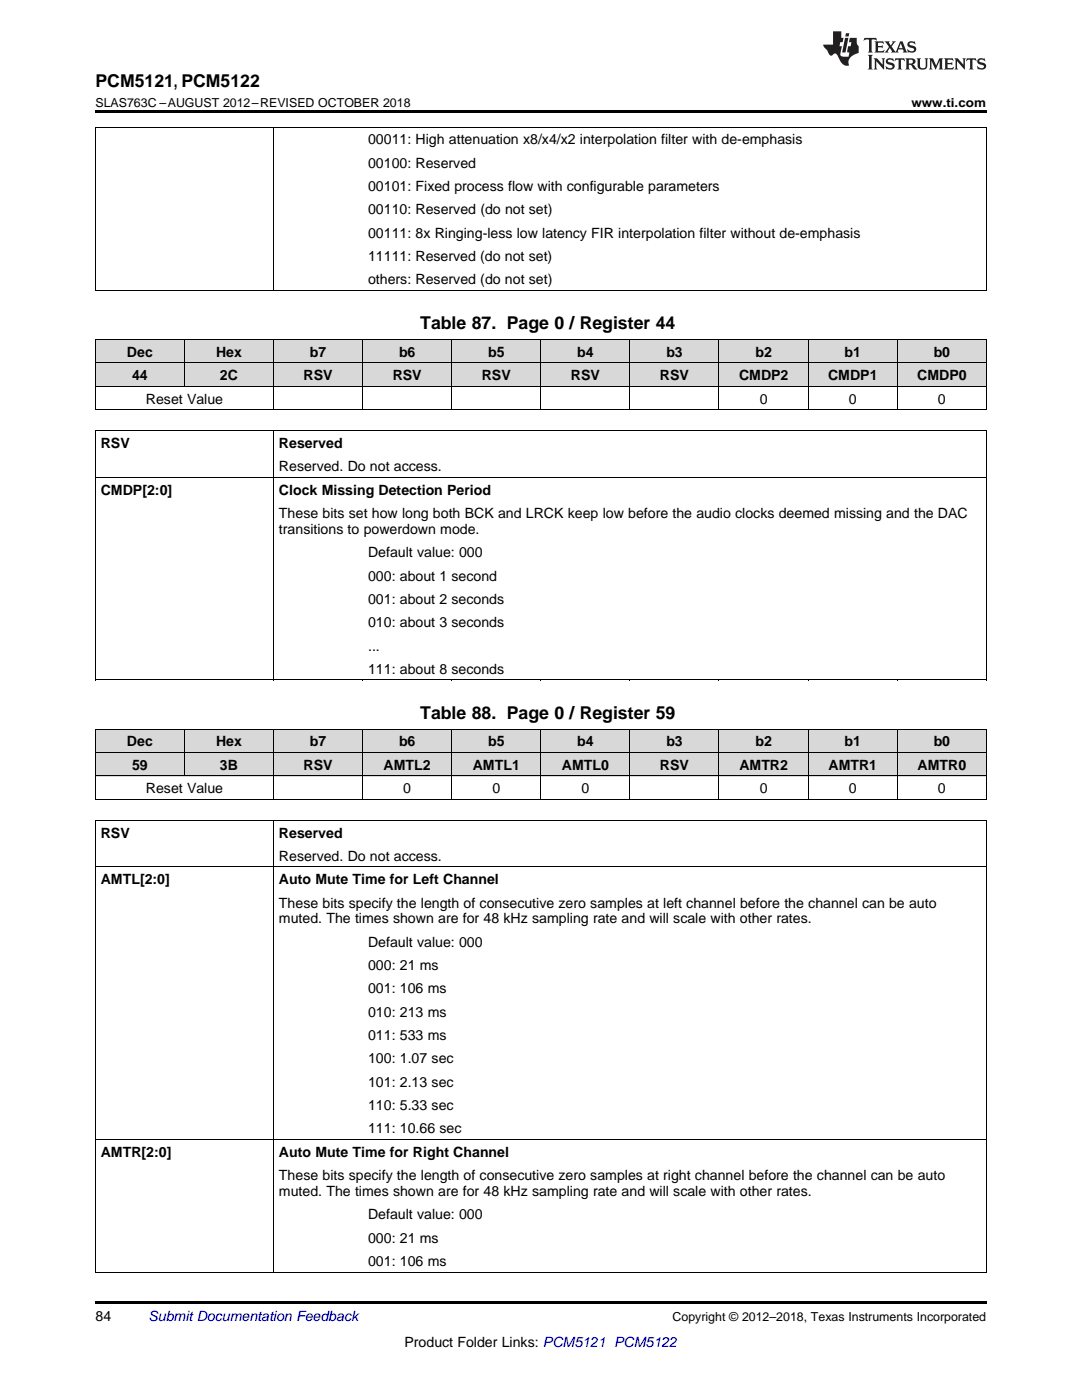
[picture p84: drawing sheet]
<svg xmlns="http://www.w3.org/2000/svg" width="216mm" height="279mm" viewBox="0 0 216 279" stroke-linecap="round" stroke-linejoin="round" font-family="sans-serif">
<defs><g id="words">
<g font-size="3.5">
<text x="19" y="17.3">PCM5121, PCM5122</text>
<text x="83.9" y="65.7">Table 87. Page 0 / Register 44</text>
<text x="83.9" y="143.5">Table 88. Page 0 / Register 59</text>
</g>
<g font-size="2.8">
<text x="73.4" y="28.8">00011: High attenuation x8/x4/x2 interpolation filter with de-emphasis</text>
<text x="73.4" y="33.4">00100: Reserved</text>
<text x="73.4" y="38.1">00101: Fixed process flow with configurable parameters</text>
<text x="73.4" y="42.8">00110: Reserved (do not set)</text>
<text x="73.4" y="47.4">00111: 8x Ringing-less low latency FIR interpolation filter without de-emphasis</text>
<text x="73.4" y="52.1">11111: Reserved (do not set)</text>
<text x="73.4" y="56.7">others: Reserved (do not set)</text>
<text x="25.3" y="71.2">Dec</text>
<text x="43.1" y="71.2">Hex</text>
<text x="61.8" y="71.2">b7</text>
<text x="79.6" y="71.2">b6</text>
<text x="97.4" y="71.2">b5</text>
<text x="115.2" y="71.2">b4</text>
<text x="133" y="71.2">b3</text>
<text x="150.7" y="71.2">b2</text>
<text x="168.5" y="71.2">b1</text>
<text x="186.3" y="71.2">b0</text>
<text x="26.4" y="75.9">44</text>
<text x="43.9" y="75.9">2C</text>
<text x="60.6" y="75.9">RSV</text>
<text x="78.4" y="75.9">RSV</text>
<text x="96.1" y="75.9">RSV</text>
<text x="113.9" y="75.9">RSV</text>
<text x="131.7" y="75.9">RSV</text>
<text x="147.5" y="75.9">CMDP2</text>
<text x="165.2" y="75.9">CMDP1</text>
<text x="183" y="75.9">CMDP0</text>
<text x="29.1" y="80.5">Reset Value</text>
<text x="151.6" y="80.5">0</text>
<text x="169.4" y="80.5">0</text>
<text x="187.1" y="80.5">0</text>
<text x="20.1" y="89.4">RSV</text>
<text x="55.7" y="89.4">Reserved</text>
<text x="55.7" y="94.1">Reserved. Do not access.</text>
<text x="20.1" y="98.7">CMDP[2:0]</text>
<text x="55.7" y="98.7">Clock Missing Detection Period</text>
<text x="55.7" y="103.4">These bits set how long both BCK and LRCK keep low before the audio clocks deemed missing and the DAC</text>
<text x="55.7" y="106.5">transitions to powerdown mode.</text>
<text x="73.4" y="111.2">Default value: 000</text>
<text x="73.4" y="115.9">000: about 1 second</text>
<text x="73.4" y="120.5">001: about 2 seconds</text>
<text x="73.4" y="125.2">010: about 3 seconds</text>
<text x="73.4" y="129.8">...</text>
<text x="73.4" y="134.5">111: about 8 seconds</text>
<text x="25.3" y="149">Dec</text>
<text x="43.1" y="149">Hex</text>
<text x="61.8" y="149">b7</text>
<text x="79.6" y="149">b6</text>
<text x="97.4" y="149">b5</text>
<text x="115.2" y="149">b4</text>
<text x="133" y="149">b3</text>
<text x="150.7" y="149">b2</text>
<text x="168.5" y="149">b1</text>
<text x="186.3" y="149">b0</text>
<text x="26.4" y="153.6">59</text>
<text x="43.9" y="153.6">3B</text>
<text x="60.6" y="153.6">RSV</text>
<text x="76.6" y="153.6">AMTL2</text>
<text x="94.3" y="153.6">AMTL1</text>
<text x="112.1" y="153.6">AMTL0</text>
<text x="131.7" y="153.6">RSV</text>
<text x="147.5" y="153.6">AMTR2</text>
<text x="165.3" y="153.6">AMTR1</text>
<text x="183.1" y="153.6">AMTR0</text>
<text x="29.1" y="158.3">Reset Value</text>
<text x="80.5" y="158.3">0</text>
<text x="98.2" y="158.3">0</text>
<text x="116" y="158.3">0</text>
<text x="151.6" y="158.3">0</text>
<text x="169.4" y="158.3">0</text>
<text x="187.1" y="158.3">0</text>
<text x="20.1" y="167.1">RSV</text>
<text x="55.7" y="167.1">Reserved</text>
<text x="55.7" y="171.8">Reserved. Do not access.</text>
<text x="20.1" y="176.5">AMTL[2:0]</text>
<text x="55.7" y="176.5">Auto Mute Time for Left Channel</text>
<text x="55.7" y="181.1">These bits specify the length of consecutive zero samples at left channel before the channel can be auto</text>
<text x="55.7" y="184.3">muted. The times shown are for 48 kHz sampling rate and will scale with other rates.</text>
<text x="73.4" y="188.9">Default value: 000</text>
<text x="73.4" y="193.6">000: 21 ms</text>
<text x="73.4" y="198.3">001: 106 ms</text>
<text x="73.4" y="202.9">010: 213 ms</text>
<text x="73.4" y="207.6">011: 533 ms</text>
<text x="73.4" y="212.2">100: 1.07 sec</text>
<text x="73.4" y="216.9">101: 2.13 sec</text>
<text x="73.4" y="221.5">110: 5.33 sec</text>
<text x="73.4" y="226.2">111: 10.66 sec</text>
<text x="20.1" y="230.9">AMTR[2:0]</text>
<text x="55.7" y="230.9">Auto Mute Time for Right Channel</text>
<text x="55.7" y="235.5">These bits specify the length of consecutive zero samples at right channel before the channel can be auto</text>
<text x="55.7" y="238.7">muted. The times shown are for 48 kHz sampling rate and will scale with other rates.</text>
<text x="73.4" y="243.3">Default value: 000</text>
<text x="73.4" y="248">000: 21 ms</text>
<text x="73.4" y="252.7">001: 106 ms</text>
<text x="19" y="263.6">84</text>
<text x="80.7" y="268.9">Product Folder Links: PCM5121 PCM5122</text>
</g>
<text font-size="2.8" fill="#0000c8" x="29.6" y="263.6">Submit Documentation Feedback</text>
<g font-size="2.5">
<text x="19" y="21.4">SLAS763C –AUGUST 2012–REVISED OCTOBER 2018</text>
<text x="181.9" y="21.4">www.ti.com</text>
<text x="134.2" y="263.6">Copyright © 2012–2018, Texas Instruments Incorporated</text>
</g>
</g></defs>
<g fill="#d8d8d8">
<path d="M19 150.2h17.8v4.7h-17.8z"/>
<path d="M36.8 150.2h17.8v4.7h-17.8z"/>
<path d="M54.6 150.2h17.8v4.7h-17.8z"/>
<path d="M72.4 150.2h17.8v4.7h-17.8z"/>
<path d="M90.2 150.2h17.7v4.7h-17.7z"/>
<path d="M107.9 150.2h17.8v4.7h-17.8z"/>
<path d="M125.7 150.2h17.8v4.7h-17.8z"/>
<path d="M143.5 150.2h17.8v4.7h-17.8z"/>
<path d="M161.3 150.2h17.8v4.7h-17.8z"/>
<path d="M179.1 150.2h17.7v4.7h-17.7z"/>
<path d="M19 145.6h17.8v4.6h-17.8z"/>
<path d="M36.8 145.6h17.8v4.6h-17.8z"/>
<path d="M54.6 145.6h17.8v4.6h-17.8z"/>
<path d="M72.4 145.6h17.8v4.6h-17.8z"/>
<path d="M90.2 145.6h17.7v4.6h-17.7z"/>
<path d="M107.9 145.6h17.8v4.6h-17.8z"/>
<path d="M125.7 145.6h17.8v4.6h-17.8z"/>
<path d="M143.5 145.6h17.8v4.6h-17.8z"/>
<path d="M161.3 145.6h17.8v4.6h-17.8z"/>
<path d="M179.1 145.6h17.7v4.6h-17.7z"/>
<path d="M19 72.5h17.8v4.7h-17.8z"/>
<path d="M36.8 72.5h17.8v4.7h-17.8z"/>
<path d="M54.6 72.5h17.8v4.7h-17.8z"/>
<path d="M72.4 72.5h17.8v4.7h-17.8z"/>
<path d="M90.2 72.5h17.7v4.7h-17.7z"/>
<path d="M107.9 72.5h17.8v4.7h-17.8z"/>
<path d="M125.7 72.5h17.8v4.7h-17.8z"/>
<path d="M143.5 72.5h17.8v4.7h-17.8z"/>
<path d="M161.3 72.5h17.8v4.7h-17.8z"/>
<path d="M179.1 72.5h17.7v4.7h-17.7z"/>
<path d="M19 67.8h17.8v4.7h-17.8z"/>
<path d="M36.8 67.8h17.8v4.7h-17.8z"/>
<path d="M54.6 67.8h17.8v4.7h-17.8z"/>
<path d="M72.4 67.8h17.8v4.7h-17.8z"/>
<path d="M90.2 67.8h17.7v4.7h-17.7z"/>
<path d="M107.9 67.8h17.8v4.7h-17.8z"/>
<path d="M125.7 67.8h17.8v4.7h-17.8z"/>
<path d="M143.5 67.8h17.8v4.7h-17.8z"/>
<path d="M161.3 67.8h17.8v4.7h-17.8z"/>
<path d="M179.1 67.8h17.7v4.7h-17.7z"/>
</g>
<g fill="#000">
<path d="M19 22h177.8v.5h-177.8zM19 58h.2zM54.5 58h.1zM72.3 58h.1zM90.1 58h.1zM107.8 58h.1zM125.6 58h.1zM143.4 58h.1zM161.2 58h.1zM179 58h.1zM196.7 58h.1zM19 81.8h.2z"/>
<path d="M54.5 81.8h.1zM72.3 81.8h.1zM90.1 81.8h.1zM107.8 81.8h.1zM125.6 81.8h.1zM143.4 81.8h.1zM161.2 81.8h.1zM179 81.8h.1zM196.7 81.8h.1zM19 135.7h.2zM54.5 135.7h.1zM72.3 135.7h.1z"/>
<path d="M90.1 135.7h.1zM107.8 135.7h.1zM125.6 135.7h.1zM143.4 135.7h.1zM161.2 135.7h.1zM179 135.7h.1zM196.7 135.7h.1zM19 159.5l.2 .1zM54.5 159.5l.1 .1zM72.3 159.5l.1 .1zM90.1 159.5l.1 .1zM107.8 159.5l.1 .1z"/>
<path d="M125.6 159.5l.1 .1zM143.4 159.5l.1 .1zM161.2 159.5l.1 .1zM179 159.5l.1 .1zM196.7 159.5l.1 .1zM19 259.7h177.8v.5h-177.8z"/>
</g>
<g fill="none" stroke="#000" stroke-width=".2">
<path d="M19 25.3h177.8M19.1 25.4v32.6M54.6 25.4v32.6M196.8 25.4v32.6M19 57.9h177.8M19 77.1h177.8M19 72.4h177.8M19 67.8h177.8M19.1 67.8v14M36.8 67.8v9.4M54.6 67.8v14M72.3 67.8v14"/>
<path d="M90.1 67.8v14M107.9 67.8v14M125.7 67.8v14M143.5 67.8v14M161.2 67.8v14M179 67.8v14M196.8 67.8v14M19 95.3h177.8M19 86h177.8M19 81.8h177.8M19.1 86v49.7M54.6 86v49.7"/>
<path d="M196.8 86v49.7M19 135.7h177.8M19 159.5h177.8M19 154.9h177.8M19 150.2h177.8M19 145.5h177.8M19.1 145.6v14M36.8 145.6v9.3M54.6 145.6v14M72.3 145.6v14M90.1 145.6v14M107.9 145.6v14"/>
<path d="M125.7 145.6v14M143.5 145.6v14M161.2 145.6v14M179 145.6v14M196.8 145.6v14M19 173h177.8M19 163.7h177.8M19.1 163.7v90.2M54.6 163.7v90.2M196.8 163.7v90.2M19 227.4h177.8M19 253.9h177.8"/>
</g>
<g fill="#231f20">
<path d="M172.5 7.6l-.1 .5 .4-.2h.6v.1v2.1l-.2 .4h.9l-.2-.4v-2.1l.1-.1h.5l.5 .2-.2-.5zM174.5 8.3l.2 .3v1.5l-.2 .4h1.8l.2-.6a1.04 1.04 0 0 1-1.3 .2v-.7h.6l.3 .2v-.6l-.3 .2h-.6v-.6l.8-.1 .4 .3-.2-.5zM176.5 8.3l.9 1.1-.9 1.1h.8l-.2-.2 .4-.7 .5 .7-.2 .2h1.5l-.2-.2 .2-.4h.9l.1 .4-.2 .2h1l-.3-.3-.7-1.9h-.5l-.9 2-.8-1 .9-1h-.8l.1 .3-.4 .5-.3-.6 .1-.2zM179.7 8.6l.4 1h-.7zM181.3 8.4a.63 .63 0 0 0-.2 .7 .63 .63 0 0 0 .6 .4l.6 .2 .1 .2a.75 .75 0 0 1-.7 .4 .75 .75 0 0 1-.6-.5l.1 .7 .1-.1a1.11 1.11 0 0 0 1.5-.6 1.13 1.13 0 0 0-1.2-.8l-.1-.4a1.04 1.04 0 0 1 1.2 .2l-.2-.5-.2 .1-.4-.2zM173.2 10.9l.2 .4v2.2l-.2 .4h1l-.3-.4v-2.2l.3-.4zM174.3 11.6l.3 .4v1.5l-.3 .4h.8l-.2-.4v-1.3l1.5 1.7v-1.9l.2-.4h-.7l.2 .4v.9l-1.1-1.3zM177 11.8a.62 .62 0 0 0-.2 .7 .62 .62 0 0 0 .6 .4l.6 .1 .1 .3a.76 .76 0 0 1-.7 .3 .76 .76 0 0 1-.7-.4l.2 .7 .1-.1a1.11 1.11 0 0 0 1.5-.6 1.13 1.13 0 0 0-1.2-.8l-.1-.4a1.04 1.04 0 0 1 1.2 .2l-.2-.6-.2 .1-.5-.1zM178.7 11.6l-.2 .6a.61 .61 0 0 1 .8-.3v1.6l-.2 .4h.9l-.2-.4v-1.6a.63 .63 0 0 1 .7 .3l-.1-.6zM180.6 11.6l.3 .4v1.5l-.3 .4h1l-.2-.2-.1-.8 .6 .2a.76 .76 0 0 0 1.2 .7l-1-1a.58 .58 0 0 0 .6-.5 .58 .58 0 0 0-.5-.6zM181.4 11.9h.1a.45 .45 0 0 1 .5 .1 .45 .45 0 0 1 .1 .5l-.8 .2zM182.9 11.6l.2 .2a2.17 2.17 0 0 0 .3 1.9 .99 .99 0 0 0 1.6-.6v-1.1l.2-.4h-.7l.2 .2a1.92 1.92 0 0 1-.2 1.8 .6 .6 0 0 1-.9-.5v-1.1l.2-.4zM185.4 11.6l.2 .4v1.5l-.2 .4h.7l-.2-.4v-1.4l.8 1.8 .8-1.8v1.4l-.2 .4h.9l-.2-.4v-1.5l.2-.4h-.8l-.6 1.5-.6-1.5zM188.4 11.6l.2 .4v1.5l-.2 .4h1.8l.1-.6a1.04 1.04 0 0 1-1.2 .1v-.6h.5l.4 .2v-.6l-.4 .2h-.5v-.7h.8l.3 .3-.1-.6zM190.5 11.6l.2 .4v1.5l-.2 .4h.7l-.2-.4v-1.3l1.5 1.7v-1.9l.2-.4h-.7l.2 .4v.9l-1.1-1.3zM192.9 11.6l-.1 .6a.61 .61 0 0 1 .7-.3l.1 1.6-.3 .4h1l-.3-.4 .1-1.6a.63 .63 0 0 1 .7 .3l-.1-.6zM195.2 11.8a.62 .62 0 0 0-.2 .7 .62 .62 0 0 0 .6 .4l.6 .1 .1 .3a.76 .76 0 0 1-.7 .3 .76 .76 0 0 1-.6-.4l.1 .7 .1-.1a1.11 1.11 0 0 0 1.6-.6 1.13 1.13 0 0 0-1.3-.8l-.1-.4a1.04 1.04 0 0 1 1.2 .2l-.1-.6-.2 .1-.5-.1z"/>
<path d="M166.2 6.3v2.6h-1.9v.4l.8 .9a.91 .91 0 0 0 1 .8 .56 .56 0 0 1 .5-.3 .56 .56 0 0 1 .5 .3l.4 .8a1.53 1.53 0 0 0 1.9 1.2 1.54 1.54 0 0 1 1-2.1l.9-.3v-1.4a1.52 1.52 0 0 1-.4-1.6h-1.3l-.2 .8h.5l-.2 .8h-.5l-.1 1v.2l.4 .1-.2 .8a1.93 1.93 0 0 1-1.6-.3l.3-1.8h-.5l.2-.8h.4l.2-.8h-.4v-1.3zM168.6 7.6l-.6 2.9h.7l.6-2.9zM168.8 6.6l-.1 .7h.6l.2-.7z"/>
</g>
<use href="#words"/>
</svg>
